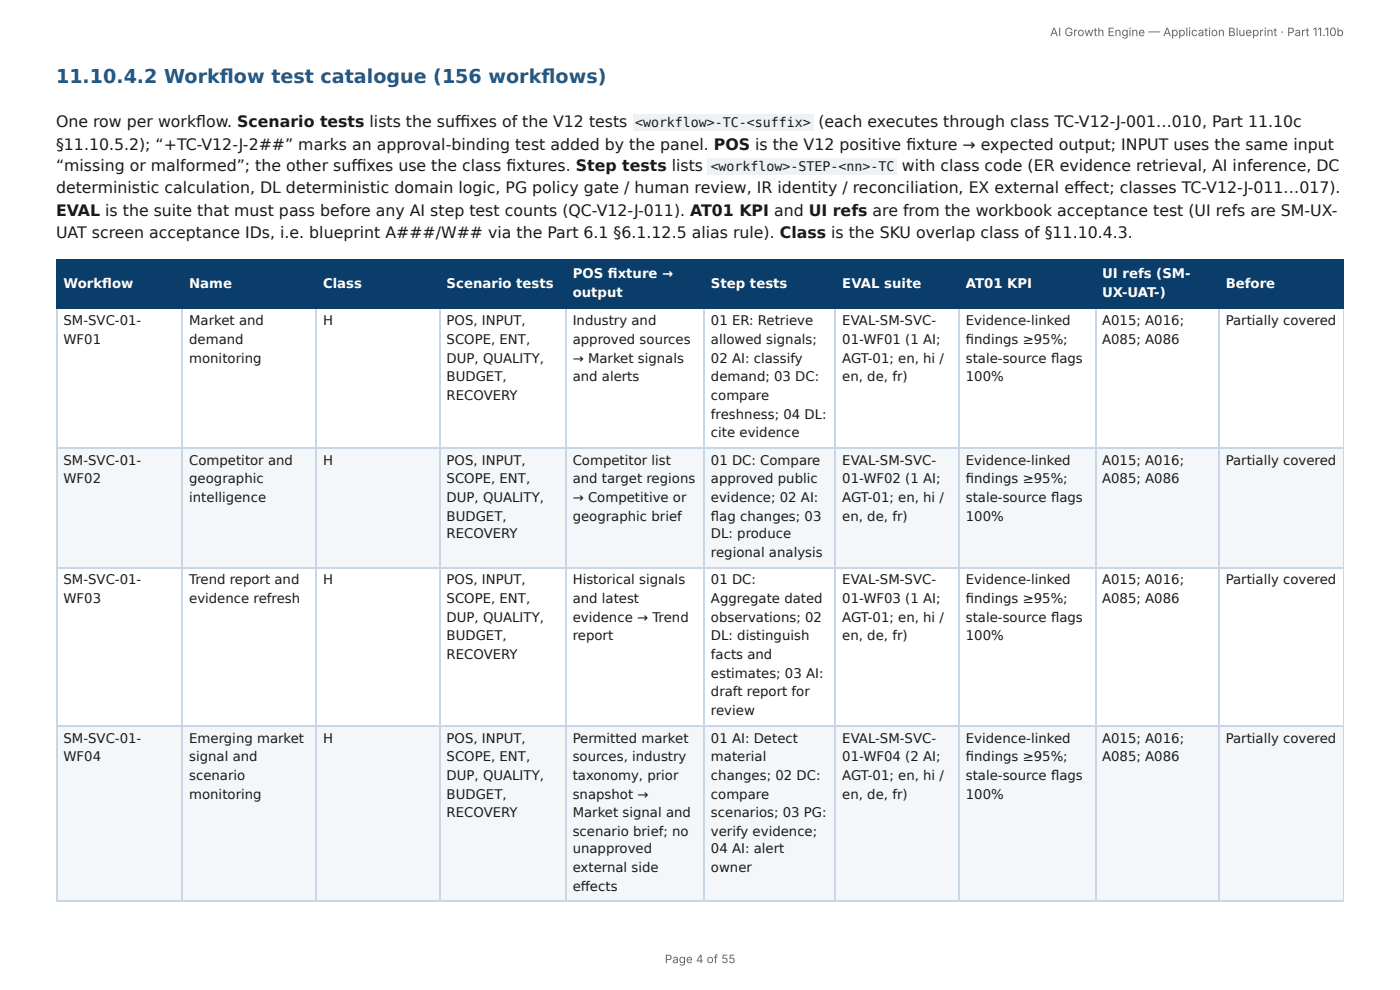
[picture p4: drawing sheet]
<svg xmlns="http://www.w3.org/2000/svg" width="297mm" height="210mm" viewBox="0 0 297 210" stroke-linecap="round" stroke-linejoin="round" font-family="sans-serif">
<defs><g id="words">
<text font-size="4.1" fill="#1f5a8c" x="11.9" y="17.7">11.10.4.2 Workfl ow test catalogue (156 workfl ows)</text>
<g font-size="3.3" fill="#1a1a1a">
<text x="11.9" y="27">One row per workfl ow. Scenario tests lists the suffi xes of the V12 tests</text>
<text x="173.8" y="27">(each executes through class TC-V12-J-001…010, Part 11.10c</text>
<text x="11.9" y="31.8">§11.10.5.2); “+TC-V12-J-2##” marks an approval-binding test added by the panel. POS is the V12 positive fi xture → expected output; INPUT uses the same input</text>
<text x="11.9" y="36.2">“missing or malformed”; the other suffi xes use the class fi xtures. Step tests lists</text>
<text x="11.9" y="41">deterministic calculation, DL deterministic domain logic, PG policy gate / human review, IR identity / reconciliation, EX external eff ect; classes TC-V12-J-011…017).</text>
<text x="191.6" y="36.2">with class code (ER evidence retrieval, AI inference, DC</text>
<text x="11.9" y="45.8">EVAL is the suite that must pass before any AI step test counts (QC-V12-J-011). AT01 KPI and UI refs are from the workbook acceptance test (UI refs are SM-UX-</text>
<text x="11.9" y="50.5">UAT screen acceptance IDs, i.e. blueprint A###/W## via the Part 6.1 §6.1.12.5 alias rule). Class is the SKU overlap class of §11.10.4.3.</text>
</g>
<g font-size="2.8" fill="#1a1a1a">
<text x="134.9" y="27">&lt;workflow&gt;-TC-&lt;suffix&gt;</text>
<text x="150.9" y="36.2">&lt;workflow&gt;-STEP-&lt;nn&gt;-TC</text>
<text x="13.5" y="69.1">SM-SVC-01-</text>
<text x="40.2" y="69.1">Market and</text>
<text x="68.6" y="69.1">H</text>
<text x="94.9" y="69.1">POS, INPUT,</text>
<text x="121.6" y="69.1">Industry and</text>
<text x="151" y="69.1">01 ER: Retrieve</text>
<text x="178.9" y="69.1">EVAL-SM-SVC-</text>
<text x="205.1" y="69.1">Evidence-linked</text>
<text x="234.1" y="69.1">A015; A016;</text>
<text x="260.3" y="69.1">Partially covered</text>
<text x="13.5" y="73">WF01</text>
<text x="40.2" y="73">demand</text>
<text x="40.2" y="77">monitoring</text>
<text x="94.9" y="73">SCOPE, ENT,</text>
<text x="94.9" y="77">DUP, QUALITY,</text>
<text x="121.6" y="73">approved sources</text>
<text x="121.6" y="77">→ Market signals</text>
<text x="151" y="73">allowed signals;</text>
<text x="151" y="77">02 AI: classify</text>
<text x="178.9" y="73">01-WF01 (1 AI;</text>
<text x="178.9" y="77">AGT-01; en, hi /</text>
<text x="205.1" y="73">fi ndings ≥95%;</text>
<text x="205.1" y="77">stale-source fl ags</text>
<text x="234.1" y="73">A085; A086</text>
<text x="94.9" y="81">BUDGET,</text>
<text x="121.6" y="81">and alerts</text>
<text x="151" y="81">demand; 03 DC:</text>
<text x="178.9" y="81">en, de, fr)</text>
<text x="205.1" y="81">100%</text>
<text x="94.9" y="84.9">RECOVERY</text>
<text x="151" y="84.9">compare</text>
<text x="151" y="88.9">freshness; 04 DL:</text>
<text x="151" y="92.9">cite evidence</text>
<text x="13.5" y="98.7">SM-SVC-01-</text>
<text x="40.2" y="98.7">Competitor and</text>
<text x="68.6" y="98.7">H</text>
<text x="94.9" y="98.7">POS, INPUT,</text>
<text x="121.6" y="98.7">Competitor list</text>
<text x="151" y="98.7">01 DC: Compare</text>
<text x="178.9" y="98.7">EVAL-SM-SVC-</text>
<text x="205.1" y="98.7">Evidence-linked</text>
<text x="234.1" y="98.7">A015; A016;</text>
<text x="260.3" y="98.7">Partially covered</text>
<text x="13.5" y="102.7">WF02</text>
<text x="40.2" y="102.7">geographic</text>
<text x="40.2" y="106.6">intelligence</text>
<text x="94.9" y="102.7">SCOPE, ENT,</text>
<text x="94.9" y="106.6">DUP, QUALITY,</text>
<text x="121.6" y="102.7">and target regions</text>
<text x="121.6" y="106.6">→ Competitive or</text>
<text x="151" y="102.7">approved public</text>
<text x="151" y="106.6">evidence; 02 AI:</text>
<text x="178.9" y="102.7">01-WF02 (1 AI;</text>
<text x="178.9" y="106.6">AGT-01; en, hi /</text>
<text x="205.1" y="102.7">fi ndings ≥95%;</text>
<text x="205.1" y="106.6">stale-source fl ags</text>
<text x="234.1" y="102.7">A085; A086</text>
<text x="94.9" y="110.6">BUDGET,</text>
<text x="121.6" y="110.6">geographic brief</text>
<text x="151" y="110.6">fl ag changes; 03</text>
<text x="178.9" y="110.6">en, de, fr)</text>
<text x="205.1" y="110.6">100%</text>
<text x="94.9" y="114.3">RECOVERY</text>
<text x="151" y="114.3">DL: produce</text>
<text x="151" y="118.3">regional analysis</text>
<text x="13.5" y="124.1">SM-SVC-01-</text>
<text x="40.2" y="124.1">Trend report and</text>
<text x="68.6" y="124.1">H</text>
<text x="94.9" y="124.1">POS, INPUT,</text>
<text x="121.6" y="124.1">Historical signals</text>
<text x="151" y="124.1">01 DC:</text>
<text x="178.9" y="124.1">EVAL-SM-SVC-</text>
<text x="205.1" y="124.1">Evidence-linked</text>
<text x="234.1" y="124.1">A015; A016;</text>
<text x="260.3" y="124.1">Partially covered</text>
<text x="13.5" y="128.1">WF03</text>
<text x="40.2" y="128.1">evidence refresh</text>
<text x="94.9" y="128.1">SCOPE, ENT,</text>
<text x="121.6" y="128.1">and latest</text>
<text x="151" y="128.1">Aggregate dated</text>
<text x="178.9" y="128.1">01-WF03 (1 AI;</text>
<text x="205.1" y="128.1">fi ndings ≥95%;</text>
<text x="234.1" y="128.1">A085; A086</text>
<text x="94.9" y="132">DUP, QUALITY,</text>
<text x="94.9" y="136">BUDGET,</text>
<text x="121.6" y="132">evidence → Trend</text>
<text x="121.6" y="136">report</text>
<text x="151" y="132">observations; 02</text>
<text x="151" y="136">DL: distinguish</text>
<text x="178.9" y="132">AGT-01; en, hi /</text>
<text x="178.9" y="136">en, de, fr)</text>
<text x="205.1" y="132">stale-source fl ags</text>
<text x="205.1" y="136">100%</text>
<text x="94.9" y="140">RECOVERY</text>
<text x="151" y="140">facts and</text>
<text x="151" y="143.9">estimates; 03 AI:</text>
<text x="151" y="147.9">draft report for</text>
<text x="151" y="151.9">review</text>
<text x="13.5" y="157.7">SM-SVC-01-</text>
<text x="13.5" y="161.7">WF04</text>
<text x="40.2" y="157.7">Emerging market</text>
<text x="40.2" y="161.7">signal and</text>
<text x="68.6" y="157.7">H</text>
<text x="94.9" y="157.7">POS, INPUT,</text>
<text x="94.9" y="161.7">SCOPE, ENT,</text>
<text x="121.6" y="157.7">Permitted market</text>
<text x="121.6" y="161.7">sources, industry</text>
<text x="151" y="157.7">01 AI: Detect</text>
<text x="151" y="161.7">material</text>
<text x="178.9" y="157.7">EVAL-SM-SVC-</text>
<text x="178.9" y="161.7">01-WF04 (2 AI;</text>
<text x="205.1" y="157.7">Evidence-linked</text>
<text x="205.1" y="161.7">fi ndings ≥95%;</text>
<text x="234.1" y="157.7">A015; A016;</text>
<text x="234.1" y="161.7">A085; A086</text>
<text x="260.3" y="157.7">Partially covered</text>
<text x="40.2" y="165.6">scenario</text>
<text x="94.9" y="165.6">DUP, QUALITY,</text>
<text x="121.6" y="165.6">taxonomy, prior</text>
<text x="151" y="165.6">changes; 02 DC:</text>
<text x="178.9" y="165.6">AGT-01; en, hi /</text>
<text x="205.1" y="165.6">stale-source fl ags</text>
<text x="40.2" y="169.6">monitoring</text>
<text x="94.9" y="169.6">BUDGET,</text>
<text x="94.9" y="173.6">RECOVERY</text>
<text x="121.6" y="169.6">snapshot →</text>
<text x="121.6" y="173.6">Market signal and</text>
<text x="151" y="169.6">compare</text>
<text x="151" y="173.6">scenarios; 03 PG:</text>
<text x="178.9" y="169.6">en, de, fr)</text>
<text x="205.1" y="169.6">100%</text>
<text x="121.6" y="177.5">scenario brief; no</text>
<text x="151" y="177.5">verify evidence;</text>
<text x="121.6" y="181.2">unapproved</text>
<text x="121.6" y="185.2">external side</text>
<text x="151" y="181.2">04 AI: alert</text>
<text x="151" y="185.2">owner</text>
<text x="121.6" y="189.2">eff ects</text>
</g>
<g font-size="2.8" fill="#fff">
<text x="121.6" y="59">POS fi xture →</text>
<text x="234.1" y="59">UI refs (SM-</text>
<text x="13.5" y="61.1">Workfl ow</text>
<text x="40.2" y="61.1">Name</text>
<text x="68.6" y="61.1">Class</text>
<text x="94.9" y="61.1">Scenario tests</text>
<text x="121.6" y="63">output</text>
<text x="151" y="61.1">Step tests</text>
<text x="178.9" y="61.1">EVAL suite</text>
<text x="205.1" y="61.1">AT01 KPI</text>
<text x="234.1" y="63">UX-UAT-)</text>
<text x="260.3" y="61.1">Before</text>
</g>
<g font-size="2.5" fill="#666">
<text x="223" y="7.7">AI Growth Engine — Application Blueprint · Part 11.10b</text>
<text x="141.2" y="204.5">Page 4 of 55</text>
</g>
</g></defs>
<g fill="#0b3d6b">
<path d="M12.2 55.3h26.4v10.3h-26.4z"/>
<path d="M38.6 55.3h28.6v10.3h-28.6z"/>
<path d="M67.2 55.3h26.2v10.3h-26.2z"/>
<path d="M93.4 55.3h26.7v10.3h-26.7z"/>
<path d="M120.1 55.3h29.4v10.3h-29.4z"/>
<path d="M149.5 55.3h28v10.3h-28z"/>
<path d="M177.5 55.3h26.2v10.3h-26.2z"/>
<path d="M203.7 55.3h28.9v10.3h-28.9z"/>
<path d="M232.6 55.3h26.2v10.3h-26.2z"/>
<path d="M258.8 55.3h26.6v10.3h-26.6z"/>
</g>
<g fill="#f4f7fa">
<path d="M12.2 95h26.4v25.7h-26.4z"/>
<path d="M38.6 95h28.6v25.7h-28.6z"/>
<path d="M67.2 95h26.2v25.7h-26.2z"/>
<path d="M93.4 95h26.7v25.7h-26.7z"/>
<path d="M120.1 95h29.4v25.7h-29.4z"/>
<path d="M149.5 95h28v25.7h-28z"/>
<path d="M177.5 95h26.2v25.7h-26.2z"/>
<path d="M203.7 95h28.9v25.7h-28.9z"/>
<path d="M232.6 95h26.2v25.7h-26.2z"/>
<path d="M258.8 95h26.6v25.7h-26.6z"/>
<path d="M12.2 154h26.4v37.6h-26.4z"/>
<path d="M38.6 154h28.6v37.6h-28.6z"/>
<path d="M67.2 154h26.2v37.6h-26.2z"/>
<path d="M93.4 154h26.7v37.6h-26.7z"/>
<path d="M120.1 154h29.4v37.6h-29.4z"/>
<path d="M149.5 154h28v37.6h-28z"/>
<path d="M177.5 154h26.2v37.6h-26.2z"/>
<path d="M203.7 154h28.9v37.6h-28.9z"/>
<path d="M232.6 154h26.2v37.6h-26.2z"/>
<path d="M258.8 154h26.6v37.6h-26.6z"/>
</g>
<path d="M11.9 55.2h273.5M12 55v10.6M38.8 55v10.6M67.1 55v10.6M93.5 55v10.6M120.3 55v10.6M149.6 55v10.6M177.4 55v10.6M203.6 55v10.6M232.7 55v10.6M258.9 55v10.6M11.9 65.5h273.5" fill="none" stroke="#0b3d6b" stroke-width=".26"/>
<path d="M285.3 55v10.6" fill="none" stroke="#0b3d6b" stroke-width=".21"/>
<g fill="none" stroke="#c9d6e3" stroke-width=".26">
<path d="M12 65.6v126M38.8 65.6v126M67.1 65.6v126M93.5 65.6v126M120.3 65.6v126M149.6 65.6v126M177.4 65.6v126M203.6 65.6v126M232.7 65.6v126M258.9 65.6v126M11.9 95.1h273.5M11.9 120.5h273.5"/>
<path d="M11.9 154.1h273.5M11.9 191.4h273.5"/>
</g>
<path d="M285.3 65.6v126" fill="none" stroke="#c9d6e3" stroke-width=".21"/>
<g fill="#eef2f6">
<path d="M134.4 24.3h38.4v3.5h-38.4z"/>
<path d="M150.3 33.6h40.2v3.4h-40.2z"/>
</g>
<use href="#words"/>
</svg>
